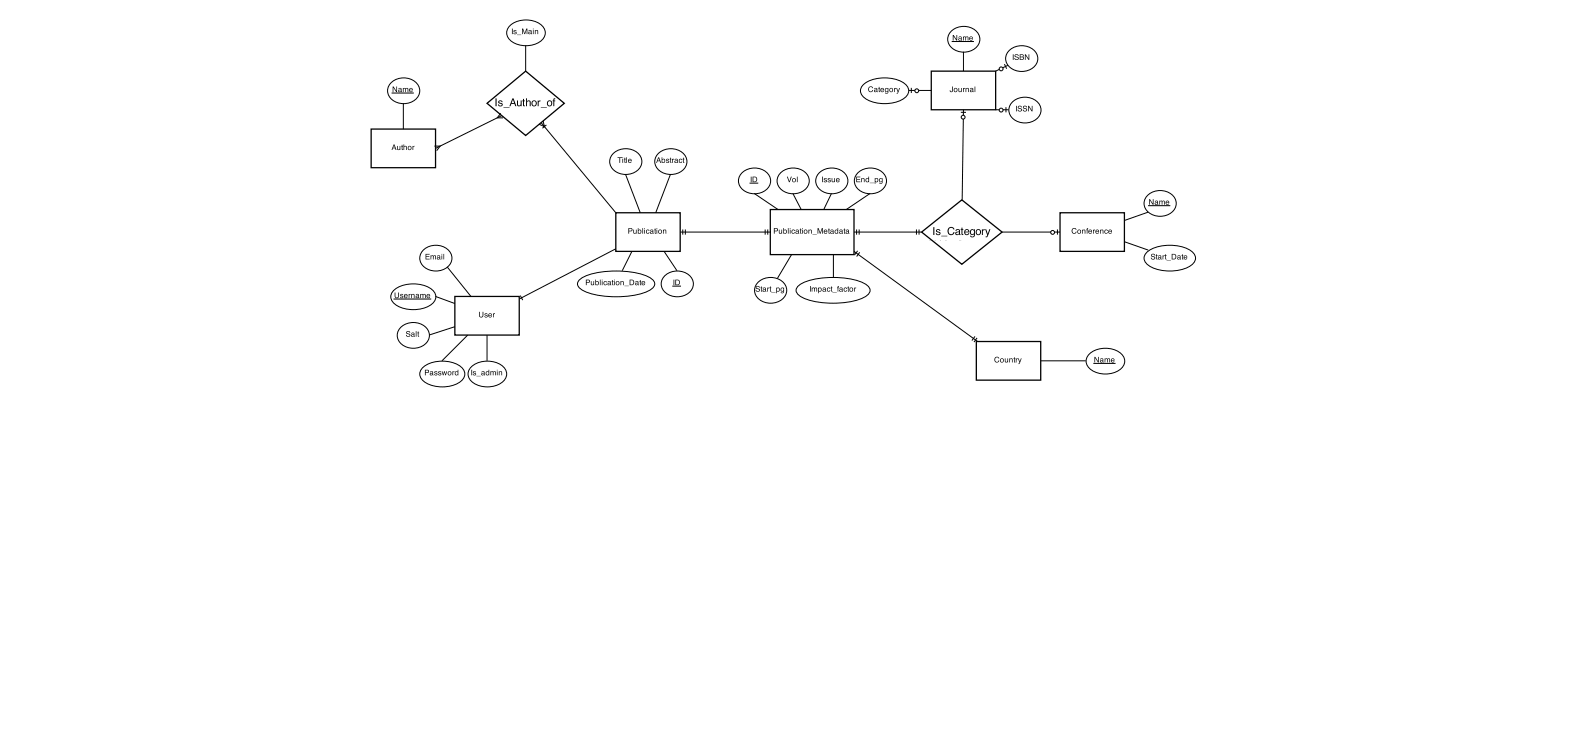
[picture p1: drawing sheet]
<svg xmlns="http://www.w3.org/2000/svg" width="479mm" height="226mm" viewBox="0 0 479 226" stroke-linecap="round" stroke-linejoin="round" font-family="sans-serif">
<path d="M111.3 38.7h19.3v11.6h-19.3z" fill="none" stroke="#000" stroke-width=".39"/>
<path d="M118.2 43.6l-.3 .7h.5zM118.1 43.3h.2l.6 1.7h-.2l-.2-.5h-.6l-.2 .5h-.3zM119.1 43.8h.2v.9l.2 .1 .3-.1 .1-.9h.2v1.2l-.2-.2a.42 .42 0 0 1-.5 .2 .42 .42 0 0 1-.3-.4zM120.5 43.4l.4 .4-.2 .1 .2 1.1-.4-.1v-1h-.2zM121 43.3h.2v.6a.43 .43 0 0 1 .5-.1 .43 .43 0 0 1 .3 .4v.8h-.2v-.9l-.2-.2-.3 .2-.1 .9h-.2zM122.5 44.4a.41 .41 0 0 0 .8 0 .41 .41 0 0 0-.8 0zM122.3 44.4a.62 .62 0 0 1 1.2 0 .62 .62 0 0 1-1.2 0zM123.7 43.8l.2 .2 .4-.2-.3 .4-.1 .8h-.2z" fill-rule="evenodd" fill="#000"/>
<path d="M184.7 63.8h19.3v11.6h-19.3z" fill="#fff"/>
<path d="M184.7 63.8h19.3v11.6h-19.3z" fill="none" stroke="#000" stroke-width=".39"/>
<path d="M188.5 68.4h.7a.48 .48 0 0 1 .5 .5 .48 .48 0 0 1-.5 .5h-.5v.7h-.2zM188.7 68.6v.6h.5a.29 .29 0 0 0 .3-.3 .29 .29 0 0 0-.3-.3zM190 68.9h.2v.9l.2 .2 .3-.2v-.9h.2v1.2l-.1-.2a.42 .42 0 0 1-.5 .2 .42 .42 0 0 1-.3-.4zM191.3 68.4h.2v.6a.56 .56 0 0 1 .9 .5 .56 .56 0 0 1-.9 .4l-.2 .2zM191.5 69.5a.41 .41 0 0 0 .8 0 .41 .41 0 0 0-.8 0zM192.7 68.4h.2v1.7h-.2zM193.3 68.9h.2v1.2h-.2zM193.3 68.4h.2v.3h-.2zM193.9 69l.6-.1 .3 .4h-.2a.34 .34 0 0 0-.5-.1 .34 .34 0 0 0 0 .5 .34 .34 0 0 0 .5 0h.2a.58 .58 0 0 1-.9 .3 .58 .58 0 0 1 0-1zM195.2 69.7v.1a.28 .28 0 0 0 .3 .1 .28 .28 0 0 0 .2-.4zM195.1 68.9l.8 .1 .2 1.1-.3-.2a.4 .4 0 0 1-.7 .2 .4 .4 0 0 1 .2-.7l.4-.1a.27 .27 0 0 0-.2-.3 .27 .27 0 0 0-.3 .3h-.2zM196.4 68.5l.4 .4-.2 .2 .2 1-.4-.1v-.9h-.2zM196.9 68.9h.2v1.2h-.2zM196.9 68.4h.2v.3h-.2zM197.6 69.5a.45 .45 0 0 0 .9 0 .45 .45 0 0 0-.9 0zM197.4 69.5a.65 .65 0 0 1 1.3 0 .65 .65 0 0 1-1.3 0zM198.9 68.9l.2 .2a.43 .43 0 0 1 .5-.2 .43 .43 0 0 1 .2 .4v.8h-.2v-.9l-.2-.2-.3 .2v.9h-.2z" fill-rule="evenodd" fill="#000"/>
<path d="M136.4 88.9h19.3v11.6h-19.3z" fill="#fff"/>
<path d="M136.4 88.9h19.3v11.6h-19.3z" fill="none" stroke="#000" stroke-width=".39"/>
<path d="M143.7 93.5h.2v1.1a.43 .43 0 0 0 .4 .5 .43 .43 0 0 0 .5-.5v-1.1h.2v1a.66 .66 0 0 1-.7 .7 .66 .66 0 0 1-.6-.7zM145.5 94.1l.4-.1 .3 .2-.5-.1v.3a.45 .45 0 0 1 .6 .5 .45 .45 0 0 1-.7 .3l-.3-.4h.2a.29 .29 0 0 0 .3 .3 .29 .29 0 0 0 .3-.3l-.1-.1a.44 .44 0 0 1-.5-.1 .44 .44 0 0 1 0-.5zM146.6 94.1a.56 .56 0 0 1 .7-.1 .56 .56 0 0 1 .3 .7h-.9a.35 .35 0 0 0 .2 .4 .35 .35 0 0 0 .4-.3h.2a.61 .61 0 0 1-.9 .3 .61 .61 0 0 1 0-1zM146.8 94.2l-.1 .3h.7l-.2-.3zM147.9 94l.2 .2 .4-.2-.4 .4v.8h-.2z" fill-rule="evenodd" fill="#000"/>
<path d="M231.1 62.9h25.1v13.5h-25.1z" fill="#fff"/>
<path d="M231.1 62.9h25.1v13.5h-25.1z" fill="none" stroke="#000" stroke-width=".39"/>
<path d="M232.1 68.4h.8a.48 .48 0 0 1 .5 .5 .48 .48 0 0 1-.5 .5h-.6v.7h-.2zM232.3 68.6v.6h.5a.29 .29 0 0 0 .3-.3 .29 .29 0 0 0-.3-.3zM233.6 68.9h.2v.9l.3 .2 .2-.2 .1-.9h.2v1.2l-.2-.2a.42 .42 0 0 1-.5 .2 .42 .42 0 0 1-.3-.4zM235 68.4h.2v.6a.56 .56 0 0 1 .8 .5 .56 .56 0 0 1-.9 .4l-.1 .2zM235.1 69.5a.45 .45 0 0 0 .9 0 .45 .45 0 0 0-.9 0zM236.3 68.4h.2v1.7h-.2zM236.9 68.9h.2v1.2h-.2zM236.9 68.4h.2v.3h-.2zM237.6 69l.5-.1 .3 .4h-.2a.34 .34 0 0 0-.5-.1 .34 .34 0 0 0 0 .5 .34 .34 0 0 0 .5 0h.2a.58 .58 0 0 1-.9 .3 .58 .58 0 0 1 .1-1zM238.8 69.7v.1a.28 .28 0 0 0 .4 .1 .28 .28 0 0 0 .1-.4zM238.8 68.9l.8 .1 .1 1.1-.3-.2a.4 .4 0 0 1-.7 .2 .4 .4 0 0 1 .3-.7l.4-.1a.27 .27 0 0 0-.3-.3 .27 .27 0 0 0-.3 .3h-.2zM240 68.5l.4 .4-.2 .2 .2 1-.4-.1v-.9h-.1zM240.6 68.9h.2v1.2h-.2zM240.6 68.4h.2v.3h-.2zM241.3 69.5a.41 .41 0 0 0 .8 0 .41 .41 0 0 0-.8 0zM241.1 69.5a.62 .62 0 0 1 1.2 0 .62 .62 0 0 1-1.2 0zM242.5 68.9l.2 .2a.43 .43 0 0 1 .5-.2 .43 .43 0 0 1 .3 .4v.8h-.2v-.9l-.2-.2-.4 .2v.9h-.2zM243.7 70.3l1.3 .1zM245.2 68.4h.3l.5 1.4 .5-1.4h.3v1.7h-.2v-1.4l-.5 1.4h-.2l-.5-1.4v1.4h-.2zM247.2 69a.56 .56 0 0 1 .7-.1 .56 .56 0 0 1 .3 .7h-.9a.35 .35 0 0 0 .2 .4 .35 .35 0 0 0 .5-.3h.2a.61 .61 0 0 1-1 .3 .61 .61 0 0 1 0-1zM247.4 69.1l-.1 .3h.7l-.2-.3zM248.5 68.5l.4 .4-.2 .2 .2 1-.4-.1v-.9h-.1zM249.2 69.7v.1a.28 .28 0 0 0 .4 .1 .28 .28 0 0 0 .1-.4zM249.2 68.9l.8 .1 .2 1.1-.4-.2a.4 .4 0 0 1-.7 .2 .4 .4 0 0 1 .3-.7l.4-.1a.27 .27 0 0 0-.2-.3 .27 .27 0 0 0-.3 .3h-.2zM250.4 69.5a.45 .45 0 0 0 .9 0 .45 .45 0 0 0-.9 0zM250.6 69h.6v-.6h.2v1.7l-.2-.2a.59 .59 0 0 1-.9-.1 .59 .59 0 0 1 .3-.8zM252 69.7l-.1 .1a.28 .28 0 0 0 .4 .1 .28 .28 0 0 0 .1-.4zM251.9 68.9l.8 .1 .2 1.1-.4-.2a.4 .4 0 0 1-.7 .2 .4 .4 0 0 1 .3-.7l.4-.1a.27 .27 0 0 0-.2-.3 .27 .27 0 0 0-.3 .3h-.2zM253.2 68.5l.4 .4-.2 .2 .2 1-.4-.1v-.9h-.2zM253.9 69.7v.1a.28 .28 0 0 0 .4 .1 .28 .28 0 0 0 .1-.4zM253.9 68.9l.7 .1 .2 1.1-.3-.2a.4 .4 0 0 1-.7 .2 .4 .4 0 0 1 .2-.7l.4-.1a.27 .27 0 0 0-.2-.3 .27 .27 0 0 0-.3 .3h-.2z" fill-rule="evenodd" fill="#000"/>
<path d="M279.3 21.3h19.3v11.6h-19.3z" fill="#fff"/>
<path d="M279.3 21.3h19.3v11.6h-19.3z" fill="none" stroke="#000" stroke-width=".39"/>
<path d="M285.6 26h.2v1.1a.48 .48 0 0 1-.5 .6 .48 .48 0 0 1-.4-.6h.2a.27 .27 0 0 0 .1 .4 .27 .27 0 0 0 .4-.3zM286.3 27a.41 .41 0 0 0 .8 0 .41 .41 0 0 0-.8 0zM286.1 27a.62 .62 0 0 1 1.2 0 .62 .62 0 0 1-1.2 0zM287.5 26.4h.2v.9l.2 .2 .3-.2 .1-.9h.2v1.2l-.2-.2a.42 .42 0 0 1-.5 .2 .42 .42 0 0 1-.3-.4zM288.9 26.4l.1 .2 .4-.2-.3 .4v.8h-.2zM289.6 26.4l.2 .2a.43 .43 0 0 1 .5-.2 .43 .43 0 0 1 .3 .4v.8h-.2v-.8l-.2-.2-.3 .1-.1 .9h-.2zM291.2 27.2l-.1 .1a.28 .28 0 0 0 .4 .1 .28 .28 0 0 0 .1-.4zM291.1 26.5l.8 .1 .2 1-.4-.1a.4 .4 0 0 1-.7 .1 .4 .4 0 0 1 .3-.7l.4-.1a.27 .27 0 0 0-.2-.3 .27 .27 0 0 0-.3 .3h-.2zM292.3 26h.2v1.6h-.2z" fill-rule="evenodd" fill="#000"/>
<path d="M318 63.8h19.3v11.6h-19.3z" fill="#fff"/>
<path d="M318 63.8h19.3v11.6h-19.3z" fill="none" stroke="#000" stroke-width=".39"/>
<path d="M321.6 68.6a.72 .72 0 0 1 .8-.2 .72 .72 0 0 1 .5 .5h-.2a.56 .56 0 0 0-.8-.1 .56 .56 0 0 0-.1 .9 .56 .56 0 0 0 .8-.1l.3-.1a.82 .82 0 0 1-1.2 .5 .82 .82 0 0 1-.1-1.4zM323.3 69.5a.45 .45 0 0 0 .9 0 .45 .45 0 0 0-.9 0zM323.1 69.5a.65 .65 0 0 1 1.3 0 .65 .65 0 0 1-1.3 0zM324.6 68.9l.2 .2a.43 .43 0 0 1 .5-.2 .43 .43 0 0 1 .3 .4v.8h-.2l-.1-.9-.2-.2-.3 .2v.9h-.2zM326 68.5l.4-.1-.2 .3 .2 .4h-.2v1h-.2v-1h-.2zM326.6 69a.56 .56 0 0 1 .7-.1 .56 .56 0 0 1 .2 .7h-.8a.35 .35 0 0 0 .2 .4 .35 .35 0 0 0 .4-.3h.2a.61 .61 0 0 1-.9 .3 .61 .61 0 0 1 0-1zM326.8 69.1l-.1 .3h.6l-.1-.3zM327.9 68.9l.2 .2 .4-.2-.4 .4v.8h-.2zM328.7 69a.56 .56 0 0 1 .7-.1 .56 .56 0 0 1 .3 .7h-.9a.35 .35 0 0 0 .2 .4 .35 .35 0 0 0 .5-.3h.2a.61 .61 0 0 1-1 .3 .61 .61 0 0 1 0-1zM328.9 69.1l-.1 .3h.7l-.2-.3zM330 68.9l.2 .2a.43 .43 0 0 1 .5-.2 .43 .43 0 0 1 .3 .4v.8h-.2v-.9l-.3-.2-.3 .2v.9h-.2zM331.4 69l.6-.1 .3 .4h-.2a.34 .34 0 0 0-.5-.1 .34 .34 0 0 0 0 .5 .34 .34 0 0 0 .5 0h.2a.58 .58 0 0 1-.9 .3 .58 .58 0 0 1 0-1zM332.6 69a.56 .56 0 0 1 .7-.1 .56 .56 0 0 1 .2 .7h-.9a.35 .35 0 0 0 .3 .4 .35 .35 0 0 0 .4-.3h.2a.61 .61 0 0 1-.9 .3 .61 .61 0 0 1 0-1zM332.7 69.1l-.1 .3h.7l-.1-.3z" fill-rule="evenodd" fill="#000"/>
<path d="M292.9 102.4h19.3v11.6h-19.3z" fill="#fff"/>
<path d="M292.9 102.4h19.3v11.6h-19.3z" fill="none" stroke="#000" stroke-width=".39"/>
<path d="M298.5 107.3a.72 .72 0 0 1 .7-.3 .72 .72 0 0 1 .5 .6h-.2a.56 .56 0 0 0-.8-.1 .56 .56 0 0 0 0 .8 .56 .56 0 0 0 .8 0l.2-.2a.82 .82 0 0 1-1.2 .5 .82 .82 0 0 1 0-1.3zM300.2 108.1a.41 .41 0 0 0 .8 0 .41 .41 0 0 0-.8 0zM300 108.1a.62 .62 0 0 1 1.2 0 .62 .62 0 0 1-1.2 0zM301.4 107.5h.2v.9l.2 .2 .3-.2 .1-.9h.2v1.2l-.2-.2a.42 .42 0 0 1-.5 .2 .42 .42 0 0 1-.3-.4zM302.8 107.5l.1 .2a.43 .43 0 0 1 .5-.2 .43 .43 0 0 1 .3 .4v.8h-.2v-.8l-.2-.2-.3 .1v.9h-.2zM304.1 107.2l.4 .3-.1 .2 .1 1-.3-.1-.1-.9h-.1zM304.7 107.5l.2 .2 .4-.2-.4 .4v.8h-.2zM305.3 107.5h.3l.3 1 .3-1h.2l-.3 .9a.67 .67 0 0 1-.6 .8l-.1-.2 .4-.2z" fill-rule="evenodd" fill="#000"/>
<path d="M146.1 31l11.6-9.7 11.6 9.7-11.6 9.6z" fill="#fff"/>
<path d="M146.1 31l11.6-9.7 11.6 9.7-11.6 9.6z" fill="none" stroke="#000" stroke-width=".39"/>
<path d="M148.6 29.5h.4v2.4h-.4zM149.6 30.3a.69 .69 0 0 1 1.1 .3h-.2a.36 .36 0 0 0-.4-.3 .36 .36 0 0 0-.4 .4l.2 .1a.65 .65 0 0 1 .9 .7 .65 .65 0 0 1-1.1 .4l-.3-.6h.3a.42 .42 0 0 0 .4 .4 .42 .42 0 0 0 .4-.4l-.1-.1a.67 .67 0 0 1-.7-.2 .67 .67 0 0 1-.1-.7zM151 32.1h1.8v.2h-1.8zM153.9 29.9l-.4 1h.7zM153.7 29.5h.3l.9 2.4h-.3l-.3-.7h-.9l-.3 .7h-.3zM155.1 30.1h.3v1.2a.44 .44 0 0 0 .6 .3 .44 .44 0 0 0 .2-.6v-.9h.3v1.8h-.3v-.3a.6 .6 0 0 1-.7 .3 .6 .6 0 0 1-.4-.6zM156.9 29.7h.3v.4h.2v.3h-.2v1.1l.2 .4-.5-.2v-1.3h-.3zM157.8 29.5h.3v.9a.61 .61 0 0 1 .7-.3 .61 .61 0 0 1 .4 .7v1.1h-.3v-1.1a.43 .43 0 0 0-.5-.4 .43 .43 0 0 0-.3 .6v.9h-.3zM159.9 30.4l-.1 .2a.58 .58 0 0 0 0 .8 .58 .58 0 0 0 .9-.1 .59 .59 0 0 0-.1-.7 .59 .59 0 0 0-.7-.2zM159.4 31a.9 .9 0 0 1 1.8 0 .9 .9 0 0 1-1.8 0zM161.3 30.1h.2v.3l.6-.3v.3l-.5 .3v1.2h-.3zM162.2 32.1h1.8v.2h-1.8zM164.6 30.4l-.1 .2a.58 .58 0 0 0-.1 .8 .58 .58 0 0 0 .9-.1 .59 .59 0 0 0 0-.7 .59 .59 0 0 0-.7-.2zM164 31a.9 .9 0 0 1 1.8 0 .9 .9 0 0 1-1.8 0zM166 29.6l.5-.1-.2 .4 .2 .5h-.2v1.5h-.3v-1.5h-.3z" fill-rule="evenodd" fill="#000"/>
<path d="M152.8 7.9a7.3 7.3 0 0 1 10.4 .6 3.4 3.4 0 0 1-2.5 4.7 7.1 7.1 0 0 1-8.4-2 2.75 2.75 0 0 1 .5-3.3z" fill="#fff"/>
<path d="M152.8 7.9a7.3 7.3 0 0 1 10.4 .6 3.4 3.4 0 0 1-2.5 4.7 7.1 7.1 0 0 1-8.4-2 2.75 2.75 0 0 1 .5-3.3z" fill="none" stroke="#000" stroke-width=".3"/>
<path d="M153.6 8.6h.2v1.6h-.2zM154.1 9.1l.5-.1 .3 .3-.5-.1v.3a.45 .45 0 0 1 .6 .5 .45 .45 0 0 1-.7 .3l-.3-.4h.2a.29 .29 0 0 0 .3 .2 .29 .29 0 0 0 .3-.3h-.2a.44 .44 0 0 1-.4-.2 .44 .44 0 0 1-.1-.5zM155.1 10.4l1.3 .1zM156.6 8.6h.3l.5 1.4 .5-1.4h.3v1.6h-.2v-1.4l-.5 1.4h-.2l-.5-1.4v1.4h-.2zM158.7 9.8v.1a.28 .28 0 0 0 .3 .2 .28 .28 0 0 0 .2-.4zM158.7 9.1l.7 .1 .2 1-.3-.1a.4 .4 0 0 1-.7 .1 .4 .4 0 0 1 .2-.7l.4-.1a.27 .27 0 0 0-.2-.3 .27 .27 0 0 0-.3 .3h-.2zM159.9 9h.2v1.2h-.2zM159.9 8.6h.2v.2h-.2zM160.4 9l.2 .2a.43 .43 0 0 1 .5-.2 .43 .43 0 0 1 .3 .5v.7h-.2v-.8l-.2-.2-.3 .2-.1 .8h-.2z" fill-rule="evenodd" fill="#000"/>
<path d="M117.4 24.7a5.3 5.3 0 0 1 8.4 1.8 4.2 4.2 0 0 1-4.7 4.6 4.2 4.2 0 0 1-4.8-4.6z" fill="#fff"/>
<path d="M117.4 24.7a5.3 5.3 0 0 1 8.4 1.8 4.2 4.2 0 0 1-4.7 4.6 4.2 4.2 0 0 1-4.8-4.6zM117.6 27.9h6.4M150.2 34l-1.1 1.3 1.8 .1M150.5 34.7l-19.9 9.8M162.3 36.8l22.4 27M162.9 36.3l.4 1.7-1.6-.7M163.9 37.5l-1.2 1M130.3 43.8h1.7l-1 1.4" fill="none" stroke="#000" stroke-width=".3"/>
<path d="M117.8 26h.2l.9 1.3v-1.3h.2v1.6h-.3l-.8-1.3v1.3h-.2zM119.7 27.2l-.1 .1a.28 .28 0 0 0 .4 .1 .28 .28 0 0 0 .1-.4zM119.6 26.5l.8 .1 .2 1-.3-.1a.4 .4 0 0 1-.7 .1 .4 .4 0 0 1 .2-.7l.4-.1a.27 .27 0 0 0-.2-.3 .27 .27 0 0 0-.3 .3h-.2zM120.8 26.4l.9 .2a.4 .4 0 0 1 .5-.2 .4 .4 0 0 1 .3 .4v.8h-.2l-.1-.9-.1-.1-.3 .1v.9h-.2l-.1-1h-.3l-.2 1h-.2zM122.9 26.6a.56 .56 0 0 1 .6-.2 .56 .56 0 0 1 .3 .7h-.9a.35 .35 0 0 0 .3 .4 .35 .35 0 0 0 .4-.3h.2a.61 .61 0 0 1-.9 .3 .61 .61 0 0 1 0-.9zM123 26.7l-.1 .2h.7l-.2-.3z" fill-rule="evenodd" fill="#000"/>
<path d="M184 46a5.3 5.3 0 0 1 8.5 1.8 4.2 4.2 0 0 1-4.8 4.5 4.2 4.2 0 0 1-4.7-4.5z" fill="#fff"/>
<path d="M184 46a5.3 5.3 0 0 1 8.5 1.8 4.2 4.2 0 0 1-4.8 4.5 4.2 4.2 0 0 1-4.7-4.5z" fill="none" stroke="#000" stroke-width=".3"/>
<path d="M185.2 47.2h1.4v.2h-.6v1.5h-.2v-1.5h-.6zM186.7 47.7h.2v1.2h-.2zM186.7 47.2h.2v.2h-.2zM187.3 47.3l.4 .3-.2 .2 .2 1.1-.4-.2v-.9h-.2zM187.9 47.2h.2v1.7h-.2zM188.5 47.8a.56 .56 0 0 1 .7-.1 .56 .56 0 0 1 .3 .6h-.9a.35 .35 0 0 0 .2 .4 .35 .35 0 0 0 .5-.2h.2a.61 .61 0 0 1-1 .3 .61 .61 0 0 1 0-1zM188.7 47.9l-.1 .3h.7l-.2-.4z" fill-rule="evenodd" fill="#000"/>
<path d="M197.5 46a5.3 5.3 0 0 1 8.5 1.8 4.2 4.2 0 0 1-4.8 4.5 4.2 4.2 0 0 1-4.7-4.5z" fill="#fff"/>
<path d="M197.5 46a5.3 5.3 0 0 1 8.5 1.8 4.2 4.2 0 0 1-4.8 4.5 4.2 4.2 0 0 1-4.7-4.5z" fill="none" stroke="#000" stroke-width=".3"/>
<path d="M197.6 47.4l-.3 .8h.5zM197.4 47.2h.3l.6 1.7h-.3l-.1-.5h-.7l-.2 .5h-.2zM198.5 47.2h.2v.6a.56 .56 0 0 1 .8 .5 .56 .56 0 0 1-.9 .4l-.1 .2zM198.6 48.2a.45 .45 0 0 0 .9 0 .45 .45 0 0 0-.9 0zM199.9 47.7l.5-.1 .3 .3-.6-.1v.3a.45 .45 0 0 1 .6 .5 .45 .45 0 0 1-.7 .3l-.2-.4h.1a.29 .29 0 0 0 .3 .2 .29 .29 0 0 0 .3-.2l-.1-.1a.44 .44 0 0 1-.5-.2 .44 .44 0 0 1 0-.5zM201 47.3l.4 .3-.2 .2 .2 1.1-.4-.2v-.9h-.1zM201.6 47.6l.2 .3 .4-.3-.4 .4v.9h-.2zM202.5 48.4v.1a.28 .28 0 0 0 .4 .2 .28 .28 0 0 0 .1-.4zM202.5 47.7l.8 .1 .1 1.1-.3-.2a.4 .4 0 0 1-.7 .1 .4 .4 0 0 1 .3-.6l.4-.1a.27 .27 0 0 0-.3-.3 .27 .27 0 0 0-.3 .2h-.2zM203.8 47.8l.5-.2 .3 .5h-.2a.34 .34 0 0 0-.5-.1 .34 .34 0 0 0 0 .5 .34 .34 0 0 0 .5-.1h.2a.58 .58 0 0 1-.9 .3 .58 .58 0 0 1 .1-.9zM204.9 47.3l.4 .3-.2 .2 .2 1.1-.4-.2v-.9h-.2z" fill-rule="evenodd" fill="#000"/>
<path d="M173.6 84.1a13.3 13.3 0 0 1 8.1-2.7 25.4 25.4 0 0 1 13.1 1.8 1.99 1.99 0 0 1 1.6 2 1.99 1.99 0 0 1-1.6 1.9 27.1 27.1 0 0 1-20 0 1.9 1.9 0 0 1-1.2-3z" fill="#fff"/>
<path d="M173.6 84.1a13.3 13.3 0 0 1 8.1-2.7 25.4 25.4 0 0 1 13.1 1.8 1.99 1.99 0 0 1 1.6 2 1.99 1.99 0 0 1-1.6 1.9 27.1 27.1 0 0 1-20 0 1.9 1.9 0 0 1-1.2-3z" fill="none" stroke="#000" stroke-width=".3"/>
<path d="M175.7 83.9h.8a.48 .48 0 0 1 .5 .5 .48 .48 0 0 1-.5 .4h-.5v.7h-.3zM176 84.1v.6h.4a.29 .29 0 0 0 .3-.3 .29 .29 0 0 0-.3-.3zM177.2 84.3h.2v.9l.3 .2 .3-.2v-.9h.2v1.2l-.2-.1a.42 .42 0 0 1-.5 .2 .42 .42 0 0 1-.3-.4zM178.6 83.9h.2v.6a.56 .56 0 0 1 .8 .4 .56 .56 0 0 1-.8 .5l-.2 .1zM178.8 84.9a.41 .41 0 0 0 .8 0 .41 .41 0 0 0-.8 0zM179.9 83.9h.2v1.6h-.2zM180.5 84.3h.2v1.2h-.2zM180.5 83.9h.2v.2h-.2zM181.2 84.5l.5-.2 .3 .4h-.1a.34 .34 0 0 0-.6 0 .34 .34 0 0 0 0 .5 .34 .34 0 0 0 .6-.1h.1a.58 .58 0 0 1-.9 .3 .58 .58 0 0 1 .1-.9zM182.4 85.1v.1a.28 .28 0 0 0 .4 .2 .28 .28 0 0 0 .1-.4zM182.4 84.4l.8 .1 .1 1.1-.3-.2a.4 .4 0 0 1-.7 .1 .4 .4 0 0 1 .3-.6l.4-.1a.27 .27 0 0 0-.3-.3 .27 .27 0 0 0-.3 .2h-.1zM183.6 84l.4 .3-.1 .2 .1 1-.3-.1-.1-.9h-.1zM184.2 84.3h.2v1.2h-.2zM184.2 83.9h.2v.2h-.2zM184.9 84.9a.41 .41 0 0 0 .8 0 .41 .41 0 0 0-.8 0zM184.7 85a.62 .62 0 0 1 1.2 0 .62 .62 0 0 1-1.2 0zM186.1 84.3l.2 .2a.43 .43 0 0 1 .5-.2 .43 .43 0 0 1 .3 .5v.7h-.2v-.8l-.2-.2-.3 .2-.1 .8h-.2zM187.3 85.7l1.3 .1zM189.1 84.1v1.3l.6-.1 .3-.4a.6 .6 0 0 0-.5-.8zM188.9 83.9h.6a.84 .84 0 0 1 .7 .8 .84 .84 0 0 1-.7 .8h-.6zM190.7 85.1v.1a.28 .28 0 0 0 .4 .2 .28 .28 0 0 0 .1-.4zM190.7 84.4l.8 .1 .1 1.1-.3-.2a.4 .4 0 0 1-.7 .1 .4 .4 0 0 1 .3-.6l.4-.1a.27 .27 0 0 0-.3-.3 .27 .27 0 0 0-.2 .2h-.2zM191.9 84l.4 .3-.1 .2 .1 1-.3-.1-.1-.9h-.1zM192.6 84.5a.56 .56 0 0 1 .7-.1 .56 .56 0 0 1 .2 .6h-.9a.35 .35 0 0 0 .3 .4 .35 .35 0 0 0 .4-.2h.2a.61 .61 0 0 1-.9 .3 .61 .61 0 0 1 0-1zM192.7 84.6l-.1 .2h.7l-.2-.3z" fill-rule="evenodd" fill="#000"/>
<path d="M118 87.2a9.7 9.7 0 0 1 12 0 2.77 2.77 0 0 1-1.2 4.6 9.9 9.9 0 0 1-10.8-1 2.47 2.47 0 0 1 0-3.6z" fill="#fff"/>
<path d="M118 87.2a9.7 9.7 0 0 1 12 0 2.77 2.77 0 0 1-1.2 4.6 9.9 9.9 0 0 1-10.8-1 2.47 2.47 0 0 1 0-3.6zM118.2 89.7h11" fill="none" stroke="#000" stroke-width=".3"/>
<path d="M118.4 87.7h.2v1.1a.43 .43 0 0 0 .4 .5 .43 .43 0 0 0 .5-.5v-1.1h.2v1a.66 .66 0 0 1-.7 .8 .66 .66 0 0 1-.6-.8zM120.2 88.3l.5-.1 .2 .2h-.5v.3a.45 .45 0 0 1 .6 .4 .45 .45 0 0 1-.7 .3l-.3-.4h.2a.29 .29 0 0 0 .3 .3 .29 .29 0 0 0 .3-.3l-.1-.1a.44 .44 0 0 1-.5-.1 .44 .44 0 0 1 0-.5zM121.3 88.4a.56 .56 0 0 1 .7-.2 .56 .56 0 0 1 .3 .7h-.9a.35 .35 0 0 0 .2 .4 .35 .35 0 0 0 .5-.3h.2a.61 .61 0 0 1-1 .3 .61 .61 0 0 1 0-.9zM121.5 88.4l-.1 .3h.7l-.2-.3zM122.6 88.2l.2 .2 .4-.2-.4 .4v.8h-.2zM123.4 88.2l.1 .2a.43 .43 0 0 1 .5-.2 .43 .43 0 0 1 .3 .4v.8h-.2v-.9l-.2-.1-.3 .1v.9h-.2zM124.9 89v.1a.28 .28 0 0 0 .4 .1 .28 .28 0 0 0 .1-.4zM124.9 88.3l.7 .1 .2 1-.3-.2a.4 .4 0 0 1-.7 .2 .4 .4 0 0 1 .2-.7l.4-.1a.27 .27 0 0 0-.2-.3 .27 .27 0 0 0-.3 .3h-.2zM126.1 88.2l.8 .2a.4 .4 0 0 1 .5-.2 .4 .4 0 0 1 .3 .4v.8h-.2v-.9l-.2-.1-.3 .1v.9h-.2l-.1-1h-.2l-.2 1h-.2zM128.1 88.4a.56 .56 0 0 1 .7-.2 .56 .56 0 0 1 .2 .7h-.9a.35 .35 0 0 0 .3 .4 .35 .35 0 0 0 .4-.3h.2a.61 .61 0 0 1-.9 .3 .61 .61 0 0 1 0-.9zM128.2 88.4l-.1 .3h.7l-.2-.3z" fill-rule="evenodd" fill="#000"/>
<path d="M126.7 110.4a9.7 9.7 0 0 1 12 0 2.77 2.77 0 0 1-1.3 4.5 9.9 9.9 0 0 1-10.7-.9 2.47 2.47 0 0 1 0-3.6z" fill="#fff"/>
<path d="M126.7 110.4a9.7 9.7 0 0 1 12 0 2.77 2.77 0 0 1-1.3 4.5 9.9 9.9 0 0 1-10.7-.9 2.47 2.47 0 0 1 0-3.6z" fill="none" stroke="#000" stroke-width=".3"/>
<path d="M127.5 110.9h.7a.48 .48 0 0 1 .5 .5 .48 .48 0 0 1-.5 .5h-.5v.7h-.2zM127.7 111.1v.6h.4a.29 .29 0 0 0 .4-.3 .29 .29 0 0 0-.4-.3zM129.1 112.2v.1a.28 .28 0 0 0 .4 .1 .28 .28 0 0 0 .1-.4zM129.1 111.4l.8 .1 .1 1.1-.3-.2a.4 .4 0 0 1-.7 .1 .4 .4 0 0 1 .3-.6l.4-.1a.27 .27 0 0 0-.3-.3 .27 .27 0 0 0-.3 .2h-.1zM130.4 111.4h.5l.3 .2-.6-.1v.3a.45 .45 0 0 1 .6 .5 .45 .45 0 0 1-.7 .3l-.3-.4h.2a.29 .29 0 0 0 .3 .3 .29 .29 0 0 0 .3-.3l-.1-.1a.44 .44 0 0 1-.5-.1 .44 .44 0 0 1 0-.6zM131.5 111.4h.5l.3 .2-.5-.1v.3a.45 .45 0 0 1 .6 .5 .45 .45 0 0 1-.7 .3l-.3-.4h.2a.29 .29 0 0 0 .3 .3 .29 .29 0 0 0 .3-.3l-.1-.1a.44 .44 0 0 1-.5-.1 .44 .44 0 0 1-.1-.6zM132.5 111.4h.2l.2 .9 .3-.9h.2l.3 .9 .2-.9h.2l-.3 1.2h-.3l-.2-1-.2 1h-.3zM134.5 111.9a.41 .41 0 0 0 .8 0 .41 .41 0 0 0-.8 0zM134.3 112a.62 .62 0 0 1 1.2 0 .62 .62 0 0 1-1.2 0zM135.7 111.4l.2 .2 .4-.3-.4 .5v.8h-.2zM136.5 111.9a.42 .42 0 0 0 .8 0 .42 .42 0 0 0-.8 0zM136.6 111.4l.7 .1v-.6h.2v1.7l-.2-.2a.59 .59 0 0 1-.9-.1 .59 .59 0 0 1 .2-.9z" fill-rule="evenodd" fill="#000"/>
<path d="M120.3 98.1a5.3 5.3 0 0 1 8.4 1.8 4.2 4.2 0 0 1-4.7 4.6 4.2 4.2 0 0 1-4.8-4.6z" fill="#fff"/>
<path d="M120.3 98.1a5.3 5.3 0 0 1 8.4 1.8 4.2 4.2 0 0 1-4.7 4.6 4.2 4.2 0 0 1-4.8-4.6z" fill="none" stroke="#000" stroke-width=".3"/>
<path d="M122 99.4a.65 .65 0 0 1 1 .4h-.2a.39 .39 0 0 0-.4-.3 .39 .39 0 0 0-.3 .4 .61 .61 0 0 1 .8 .3 .61 .61 0 0 1-.1 .8 .66 .66 0 0 1-1-.5h.2a.38 .38 0 0 0 .4 .4 .38 .38 0 0 0 .3-.6 .59 .59 0 0 1-.7-.2 .59 .59 0 0 1 0-.7zM123.5 100.6v.1a.28 .28 0 0 0 .4 .1 .28 .28 0 0 0 .1-.4zM123.5 99.8l.8 .1 .1 1.1-.3-.2a.4 .4 0 0 1-.7 .2 .4 .4 0 0 1 .3-.7l.4-.1a.27 .27 0 0 0-.3-.3 .27 .27 0 0 0-.3 .3h-.1zM124.7 99.3h.2v1.7h-.2zM125.3 99.4l.4 .4-.2 .2 .2 1-.4-.1v-.9h-.1z" fill-rule="evenodd" fill="#000"/>
<path d="M141.2 110.2a7.3 7.3 0 0 1 10.4 .6 3.4 3.4 0 0 1-2.5 4.7 7.1 7.1 0 0 1-8.3-2 2.75 2.75 0 0 1 .4-3.3z" fill="#fff"/>
<path d="M141.2 110.2a7.3 7.3 0 0 1 10.4 .6 3.4 3.4 0 0 1-2.5 4.7 7.1 7.1 0 0 1-8.3-2 2.75 2.75 0 0 1 .4-3.3z" fill="none" stroke="#000" stroke-width=".3"/>
<path d="M141.4 110.9h.2v1.7h-.2zM142 111.4h.5l.3 .2-.6-.1v.3a.45 .45 0 0 1 .6 .5 .45 .45 0 0 1-.7 .3l-.3-.4h.2a.29 .29 0 0 0 .3 .3 .29 .29 0 0 0 .3-.3l-.1-.1a.44 .44 0 0 1-.5-.1 .44 .44 0 0 1 0-.6zM142.9 112.8l1.3 .1zM144.6 112.2v.1a.28 .28 0 0 0 .4 .1 .28 .28 0 0 0 .1-.4zM144.6 111.4l.7 .1 .2 1.1-.3-.2a.4 .4 0 0 1-.7 .1 .4 .4 0 0 1 .2-.6l.4-.1a.27 .27 0 0 0-.2-.3 .27 .27 0 0 0-.3 .2h-.2zM145.8 111.9a.42 .42 0 0 0 .8 0 .42 .42 0 0 0-.8 0zM145.9 111.4l.6 .1v-.6h.2v1.7l-.1-.2a.59 .59 0 0 1-.9-.1 .59 .59 0 0 1 .2-.9zM147.1 111.4l.9 .1a.4 .4 0 0 1 .5-.1 .4 .4 0 0 1 .2 .4v.8h-.2v-1l-.2-.1-.3 .2v.9h-.2v-1l-.3-.1-.2 1.1h-.2zM149 111.4h.2v1.2h-.2zM149 110.9h.2v.3h-.2zM149.6 111.4l.2 .1a.43 .43 0 0 1 .5-.1 .43 .43 0 0 1 .3 .4v.8h-.2v-.9l-.2-.2-.3 .2-.1 .9h-.2z" fill-rule="evenodd" fill="#000"/>
<path d="M127 74.9a5.3 5.3 0 0 1 8.5 1.8 4.2 4.2 0 0 1-4.8 4.6 4.2 4.2 0 0 1-4.7-4.6z" fill="#fff"/>
<path d="M127 74.9a5.3 5.3 0 0 1 8.5 1.8 4.2 4.2 0 0 1-4.8 4.6 4.2 4.2 0 0 1-4.7-4.6zM204 69.6h27.1M204.8 68.8v1.6M205.6 68.8v1.6M229.5 68.8v1.6M230.3 68.8v1.6" fill="none" stroke="#000" stroke-width=".3"/>
<path d="M127.7 76.2h1.2v.2h-1v.5h.9v.2h-.9v.5h1v.2h-1.2zM129.1 76.6l.9 .2a.4 .4 0 0 1 .5-.2 .4 .4 0 0 1 .3 .4v.8h-.2v-.9l-.2-.1-.3 .2v.8h-.2l-.1-.9-.3-.1-.1 1h-.3zM131.3 77.4l-.1 .1a.28 .28 0 0 0 .4 .2 .28 .28 0 0 0 .1-.5zM131.2 76.7l.8 .1 .2 1-.4-.1a.4 .4 0 0 1-.7 .1 .4 .4 0 0 1 .3-.7l.4-.1a.27 .27 0 0 0-.2-.3 .27 .27 0 0 0-.3 .3h-.2zM132.4 76.6h.2v1.2h-.2zM132.4 76.2h.2v.2h-.2zM133 76.2h.2v1.6h-.2z" fill-rule="evenodd" fill="#000"/>
<path d="M285.4 9.3a5.3 5.3 0 0 1 8.4 1.8 4.2 4.2 0 0 1-4.7 4.5 4.2 4.2 0 0 1-4.8-4.5z" fill="#fff"/>
<path d="M285.4 9.3a5.3 5.3 0 0 1 8.4 1.8 4.2 4.2 0 0 1-4.7 4.5 4.2 4.2 0 0 1-4.8-4.5zM285.6 12.5h6.4" fill="none" stroke="#000" stroke-width=".3"/>
<path d="M285.8 10.5h.3l.8 1.4v-1.4h.2v1.7h-.2l-.9-1.4v1.4h-.2zM287.7 11.7v.1a.28 .28 0 0 0 .3 .2 .28 .28 0 0 0 .2-.4zM287.6 11l.8 .1 .2 1.1-.3-.2a.4 .4 0 0 1-.7 .1 .4 .4 0 0 1 .2-.6l.4-.1a.27 .27 0 0 0-.2-.3 .27 .27 0 0 0-.3 .2h-.2zM288.8 11l.9 .1a.4 .4 0 0 1 .5-.2 .4 .4 0 0 1 .3 .5v.8h-.2v-1l-.2-.1-.3 .2v.9h-.2l-.1-1-.3-.1-.1 1.1h-.3zM290.9 11.1a.56 .56 0 0 1 .6-.1 .56 .56 0 0 1 .3 .6h-.9a.35 .35 0 0 0 .3 .4 .35 .35 0 0 0 .4-.2h.2a.61 .61 0 0 1-.9 .3 .61 .61 0 0 1 0-1zM291 11.2l-.1 .3h.7l-.2-.4z" fill-rule="evenodd" fill="#000"/>
<path d="M303.7 30.5a5.3 5.3 0 0 1 8.5 1.8 4.2 4.2 0 0 1-4.8 4.6 4.2 4.2 0 0 1-4.7-4.6z" fill="#fff"/>
<path d="M303.7 30.5a5.3 5.3 0 0 1 8.5 1.8 4.2 4.2 0 0 1-4.8 4.6 4.2 4.2 0 0 1-4.7-4.6z" fill="none" stroke="#000" stroke-width=".3"/>
<path d="M304.8 31.7h.2v1.7h-.2zM305.4 31.8a.65 .65 0 0 1 1.1 .4h-.2a.39 .39 0 0 0-.4-.3 .39 .39 0 0 0-.4 .4l.1 .1a.61 .61 0 0 1 .8 .2 .61 .61 0 0 1-.2 .8 .66 .66 0 0 1-1-.5h.2a.38 .38 0 0 0 .5 .4 .38 .38 0 0 0 .2-.6 .59 .59 0 0 1-.6-.1 .59 .59 0 0 1-.1-.8zM307 31.8a.65 .65 0 0 1 1 .4h-.2a.39 .39 0 0 0-.4-.3 .39 .39 0 0 0-.3 .4v.1a.61 .61 0 0 1 .8 .2 .61 .61 0 0 1-.1 .8 .66 .66 0 0 1-1-.5h.2a.38 .38 0 0 0 .4 .4 .38 .38 0 0 0 .3-.6 .59 .59 0 0 1-.7-.1 .59 .59 0 0 1 0-.8zM308.4 31.7h.2l.9 1.4v-1.4h.2v1.7h-.3l-.8-1.3v1.3h-.2z" fill-rule="evenodd" fill="#000"/>
<path d="M302.8 15.1a5.3 5.3 0 0 1 8.4 1.8 4.2 4.2 0 0 1-4.7 4.5 4.2 4.2 0 0 1-4.8-4.5z" fill="#fff"/>
<path d="M302.3 19.6l-3.7 1.7M302.8 15.1a5.3 5.3 0 0 1 8.4 1.8 4.2 4.2 0 0 1-4.7 4.5 4.2 4.2 0 0 1-4.8-4.5z" fill="none" stroke="#000" stroke-width=".3"/>
<path d="M303.8 16.3h.2v1.7h-.2zM304.5 16.4a.65 .65 0 0 1 1 .4h-.2a.39 .39 0 0 0-.4-.4 .39 .39 0 0 0-.3 .4v.1a.61 .61 0 0 1 .8 .2 .61 .61 0 0 1-.2 .9 .66 .66 0 0 1-.9-.6h.2a.38 .38 0 0 0 .4 .5 .38 .38 0 0 0 .3-.6 .59 .59 0 0 1-.7-.2 .59 .59 0 0 1 0-.7zM306.1 16.5v.5h.4a.27 .27 0 0 0 .3-.3 .27 .27 0 0 0-.3-.2zM306.1 17.2v.6l.8-.2-.1-.4zM305.9 16.3h.7a.41 .41 0 0 1 .4 .3 .41 .41 0 0 1-.2 .5 .47 .47 0 0 1 .3 .5 .47 .47 0 0 1-.5 .4h-.7zM307.4 16.3h.3l.8 1.3v-1.3h.2v1.7h-.2l-.9-1.4v1.4h-.2z" fill-rule="evenodd" fill="#000"/>
<circle cx="300.3" cy="20.7" r=".58" fill="#fff"/>
<g fill="none" stroke="#000" stroke-width=".3">
<path d="M301.3 19.2l.6 1.4M298.6 32.9h3.9"/>
<circle cx="300.3" cy="20.7" r=".58"/>
</g>
<circle cx="300.3" cy="33" r=".58" fill="#fff"/>
<g fill="none" stroke="#000" stroke-width=".3">
<path d="M301.7 32.2v1.5"/>
<circle cx="300.3" cy="33" r=".58"/>
</g>
<path d="M344.3 58.5a5.3 5.3 0 0 1 8.4 1.8 4.2 4.2 0 0 1-4.7 4.6 4.2 4.2 0 0 1-4.8-4.6z" fill="#fff"/>
<path d="M344.3 58.5a5.3 5.3 0 0 1 8.4 1.8 4.2 4.2 0 0 1-4.7 4.6 4.2 4.2 0 0 1-4.8-4.6zM344.5 61.7h6.4" fill="none" stroke="#000" stroke-width=".3"/>
<path d="M344.7 59.7h.3l.8 1.4v-1.4h.2v1.7h-.2l-.9-1.3v1.3h-.2zM346.6 61v.1a.28 .28 0 0 0 .3 .1 .28 .28 0 0 0 .2-.4zM346.5 60.3l.8 .1 .2 1-.3-.2a.4 .4 0 0 1-.7 .2 .4 .4 0 0 1 .2-.7l.4-.1a.27 .27 0 0 0-.2-.3 .27 .27 0 0 0-.3 .3h-.2zM347.7 60.2l.9 .2a.4 .4 0 0 1 .5-.2 .4 .4 0 0 1 .3 .4v.8h-.2v-.9l-.2-.1-.3 .1v.9h-.2l-.1-1h-.3l-.1 1h-.3zM349.8 60.4a.56 .56 0 0 1 .6-.2 .56 .56 0 0 1 .3 .7h-.9a.35 .35 0 0 0 .3 .4 .35 .35 0 0 0 .4-.3h.2a.61 .61 0 0 1-.9 .3 .61 .61 0 0 1 0-.9zM349.9 60.4l-.1 .3h.7l-.2-.3z" fill-rule="evenodd" fill="#000"/>
<path d="M344 75.7a12.3 12.3 0 0 1 13.7 0 2.39 2.39 0 0 1-.6 4 12.7 12.7 0 0 1-13.1-.5 2.26 2.26 0 0 1 0-3.5z" fill="#fff"/>
<path d="M344 75.7a12.3 12.3 0 0 1 13.7 0 2.39 2.39 0 0 1-.6 4 12.7 12.7 0 0 1-13.1-.5 2.26 2.26 0 0 1 0-3.5z" fill="none" stroke="#000" stroke-width=".3"/>
<path d="M345.4 76.3a.65 .65 0 0 1 1.1 .3h-.2a.39 .39 0 0 0-.4-.3 .39 .39 0 0 0-.4 .4l.1 .1a.61 .61 0 0 1 .8 .2 .61 .61 0 0 1-.2 .8 .66 .66 0 0 1-1-.5h.2a.38 .38 0 0 0 .5 .4 .38 .38 0 0 0 .2-.6 .59 .59 0 0 1-.7-.1 .59 .59 0 0 1 0-.7zM346.8 76.3l.4 .3-.2 .2 .2 1-.4-.1v-.9h-.1zM347.5 77.4v.1a.28 .28 0 0 0 .4 .2 .28 .28 0 0 0 .1-.5zM347.5 76.7l.8 .1 .2 1-.4-.1a.4 .4 0 0 1-.7 .1 .4 .4 0 0 1 .3-.7l.4-.1a.27 .27 0 0 0-.2-.3 .27 .27 0 0 0-.3 .3h-.2zM348.7 76.6l.2 .2 .4-.2-.4 .4v.8h-.2zM349.5 76.3l.4 .3-.2 .2 .2 1-.4-.1v-.9h-.1zM349.9 78l1.3 .1zM351.7 76.4v1.2h.6l.3-.4a.6 .6 0 0 0-.5-.8zM351.5 76.2h.6a.84 .84 0 0 1 .7 .8 .84 .84 0 0 1-.7 .8h-.6zM353.3 77.4v.1a.28 .28 0 0 0 .4 .2 .28 .28 0 0 0 .1-.5zM353.3 76.7l.8 .1 .1 1-.3-.1a.4 .4 0 0 1-.7 .1 .4 .4 0 0 1 .3-.7l.4-.1a.27 .27 0 0 0-.3-.3 .27 .27 0 0 0-.2 .3h-.2zM354.5 76.3l.4 .3-.1 .2 .1 1-.3-.1-.1-.9h-.1zM355.2 76.8a.56 .56 0 0 1 .7-.1 .56 .56 0 0 1 .2 .6h-.9a.35 .35 0 0 0 .3 .4 .35 .35 0 0 0 .4-.3h.2a.61 .61 0 0 1-.9 .4 .61 .61 0 0 1 0-1zM355.3 76.9l-.1 .2h.7l-.2-.3z" fill-rule="evenodd" fill="#000"/>
<path d="M326.6 106.4a7.3 7.3 0 0 1 10.4 .6 3.4 3.4 0 0 1-2.5 4.7 7.1 7.1 0 0 1-8.4-2 2.75 2.75 0 0 1 .5-3.3z" fill="#fff"/>
<path d="M326.6 106.4a7.3 7.3 0 0 1 10.4 .6 3.4 3.4 0 0 1-2.5 4.7 7.1 7.1 0 0 1-8.4-2 2.75 2.75 0 0 1 .5-3.3zM328.1 109h6.4" fill="none" stroke="#000" stroke-width=".3"/>
<path d="M328.3 107.1h.2l.9 1.3v-1.3h.2v1.6h-.3l-.8-1.3v1.3h-.2zM330.2 108.3l-.1 .1a.28 .28 0 0 0 .4 .2 .28 .28 0 0 0 .1-.5zM330.1 107.6l.8 .1 .2 1-.4-.1a.4 .4 0 0 1-.7 .1 .4 .4 0 0 1 .3-.7l.4-.1a.27 .27 0 0 0-.2-.3 .27 .27 0 0 0-.3 .3h-.2zM331.3 107.5l.9 .2a.4 .4 0 0 1 .5-.2 .4 .4 0 0 1 .3 .4v.8h-.2l-.1-.9-.2-.1-.2 .2v.8h-.3v-.9l-.3-.1-.2 1h-.2zM333.4 107.7a.56 .56 0 0 1 .6-.2 .56 .56 0 0 1 .3 .7h-.9a.35 .35 0 0 0 .3 .4 .35 .35 0 0 0 .4-.3h.2a.61 .61 0 0 1-.9 .3 .61 .61 0 0 1 0-.9zM333.5 107.8l-.1 .2h.7l-.2-.3z" fill-rule="evenodd" fill="#000"/>
<path d="M222.6 51.8a5.3 5.3 0 0 1 8.5 1.8 4.2 4.2 0 0 1-4.8 4.5 4.2 4.2 0 0 1-4.7-4.5z" fill="#fff"/>
<path d="M222.6 51.8a5.3 5.3 0 0 1 8.5 1.8 4.2 4.2 0 0 1-4.8 4.5 4.2 4.2 0 0 1-4.7-4.5zM225 54.9h2.3" fill="none" stroke="#000" stroke-width=".3"/>
<path d="M225.2 53h.2v1.7h-.2zM226 53.2v1.3l.6-.1 .3-.4a.6 .6 0 0 0-.5-.8zM225.7 53h.7a.84 .84 0 0 1 .7 .8 .84 .84 0 0 1-.7 .9h-.7z" fill-rule="evenodd" fill="#000"/>
<path d="M234.2 51.8a5.3 5.3 0 0 1 8.5 1.8 4.2 4.2 0 0 1-4.8 4.5 4.2 4.2 0 0 1-4.7-4.5z" fill="#fff"/>
<path d="M234.2 51.8a5.3 5.3 0 0 1 8.5 1.8 4.2 4.2 0 0 1-4.8 4.5 4.2 4.2 0 0 1-4.7-4.5z" fill="none" stroke="#000" stroke-width=".3"/>
<path d="M236 53h.3l.5 1.4 .4-1.4h.3l-.6 1.7h-.3zM237.8 54a.41 .41 0 0 0 .8 0 .41 .41 0 0 0-.8 0zM237.6 54.1a.62 .62 0 0 1 1.2 0 .62 .62 0 0 1-1.2 0zM239 53h.2v1.7h-.2z" fill-rule="evenodd" fill="#000"/>
<path d="M245.8 51.8a5.3 5.3 0 0 1 8.4 1.8 4.2 4.2 0 0 1-4.7 4.5 4.2 4.2 0 0 1-4.8-4.5z" fill="#fff"/>
<path d="M245.8 51.8a5.3 5.3 0 0 1 8.4 1.8 4.2 4.2 0 0 1-4.7 4.5 4.2 4.2 0 0 1-4.8-4.5z" fill="none" stroke="#000" stroke-width=".3"/>
<path d="M246.6 53h.3v1.7h-.3zM247.2 53.5l.5-.1 .3 .3-.6-.1v.3a.45 .45 0 0 1 .7 .5 .45 .45 0 0 1-.8 .3l-.2-.4h.2a.29 .29 0 0 0 .3 .2 .29 .29 0 0 0 .2-.2l-.1-.1a.44 .44 0 0 1-.5-.2 .44 .44 0 0 1 0-.5zM248.4 53.5l.5-.1 .3 .3-.6-.1v.3a.45 .45 0 0 1 .6 .5 .45 .45 0 0 1-.7 .3l-.3-.4h.2a.29 .29 0 0 0 .3 .2 .29 .29 0 0 0 .3-.2l-.1-.1a.44 .44 0 0 1-.5-.2 .44 .44 0 0 1 0-.5zM249.4 53.4h.3v.9l.2 .2 .3-.2v-.9h.2v1.3l-.2-.2a.42 .42 0 0 1-.4 .2 .42 .42 0 0 1-.4-.4zM250.9 53.6a.56 .56 0 0 1 .7-.1 .56 .56 0 0 1 .2 .6h-.8a.35 .35 0 0 0 .2 .4 .35 .35 0 0 0 .4-.2h.2a.61 .61 0 0 1-.9 .3 .61 .61 0 0 1 0-1zM251.1 53.7l-.1 .2h.6l-.1-.3z" fill-rule="evenodd" fill="#000"/>
<path d="M227.5 84.6a5.3 5.3 0 0 1 8.4 1.8 4.2 4.2 0 0 1-4.7 4.6 4.2 4.2 0 0 1-4.8-4.6z" fill="#fff"/>
<path d="M227.5 84.6a5.3 5.3 0 0 1 8.4 1.8 4.2 4.2 0 0 1-4.7 4.6 4.2 4.2 0 0 1-4.8-4.6z" fill="none" stroke="#000" stroke-width=".3"/>
<path d="M226.8 85.9a.65 .65 0 0 1 1.1 .4h-.2a.39 .39 0 0 0-.4-.3 .39 .39 0 0 0-.4 .4h.1a.61 .61 0 0 1 .8 .3 .61 .61 0 0 1-.2 .8 .66 .66 0 0 1-1-.6h.2a.38 .38 0 0 0 .5 .5 .38 .38 0 0 0 .2-.6 .59 .59 0 0 1-.6-.2 .59 .59 0 0 1-.1-.7zM228.3 85.9l.4 .4-.2 .1 .2 1.1-.4-.2v-.9h-.2zM229 87.1l-.1 .1a.28 .28 0 0 0 .4 .1 .28 .28 0 0 0 .1-.4zM228.9 86.3l.8 .1 .2 1.1-.3-.2a.4 .4 0 0 1-.7 .1 .4 .4 0 0 1 .2-.6l.4-.1a.27 .27 0 0 0-.2-.3 .27 .27 0 0 0-.3 .2h-.2zM230.1 86.3l.2 .2 .4-.3-.3 .5v.8h-.3zM231 85.9l.4 .4-.2 .1 .2 1.1-.4-.2v-.9h-.2zM231.3 87.7l1.3 .1zM233 86.9a.4 .4 0 0 0 .8 0 .4 .4 0 0 0-.8 0zM232.8 86.3l.2 .1a.55 .55 0 0 1 .9 .5 .55 .55 0 0 1-.9 .4v.7h-.2zM234.3 86.4l.9-.1v1.1a.53 .53 0 0 1-.4 .6 .53 .53 0 0 1-.6-.4 .47 .47 0 0 0 .5 .2 .47 .47 0 0 0 .3-.5 .57 .57 0 0 1-.8-.1 .57 .57 0 0 1 .1-.8zM234.3 86.9a.42 .42 0 0 0 .8 0 .42 .42 0 0 0-.8 0z" fill-rule="evenodd" fill="#000"/>
<path d="M257.4 51.8a5.3 5.3 0 0 1 8.4 1.8 4.2 4.2 0 0 1-4.7 4.5 4.2 4.2 0 0 1-4.8-4.5z" fill="#fff"/>
<path d="M257.4 51.8a5.3 5.3 0 0 1 8.4 1.8 4.2 4.2 0 0 1-4.7 4.5 4.2 4.2 0 0 1-4.8-4.5z" fill="none" stroke="#000" stroke-width=".3"/>
<path d="M256.8 53h1.3v.2h-1v.5h.9v.2h-.9v.6h1v.2h-1.3zM258.3 53.4l.2 .2a.43 .43 0 0 1 .5-.2 .43 .43 0 0 1 .3 .5v.8h-.2v-.9l-.2-.2-.3 .2-.1 .9h-.2zM259.7 54a.42 .42 0 0 0 .8 0 .42 .42 0 0 0-.8 0zM259.8 53.5l.7 .1v-.6h.2v1.7l-.2-.2a.59 .59 0 0 1-.9-.1 .59 .59 0 0 1 .2-.9zM260.9 54.8l1.3 .1zM262.6 54a.4 .4 0 0 0 .8 0 .4 .4 0 0 0-.8 0zM262.4 53.4l.2 .2a.55 .55 0 0 1 .8 .5 .55 .55 0 0 1-.8 .4v.6h-.2zM263.8 53.6l.9-.2v1.2a.53 .53 0 0 1-.4 .6 .53 .53 0 0 1-.6-.4 .47 .47 0 0 0 .5 .1 .47 .47 0 0 0 .3-.4 .57 .57 0 0 1-.8-.1 .57 .57 0 0 1 .1-.8zM263.8 54.1a.45 .45 0 0 0 .9 0 .45 .45 0 0 0-.9 0z" fill-rule="evenodd" fill="#000"/>
<path d="M239.7 85.6a20.5 20.5 0 0 1 13.1-2.2 12.4 12.4 0 0 1 7.8 2.7 1.93 1.93 0 0 1-1.1 2.9 25 25 0 0 1-19.2 0 1.93 1.93 0 0 1-1.4-1.5 1.93 1.93 0 0 1 .8-1.9z" fill="#fff"/>
<path d="M239.7 85.6a20.5 20.5 0 0 1 13.1-2.2 12.4 12.4 0 0 1 7.8 2.7 1.93 1.93 0 0 1-1.1 2.9 25 25 0 0 1-19.2 0 1.93 1.93 0 0 1-1.4-1.5 1.93 1.93 0 0 1 .8-1.9z" fill="none" stroke="#000" stroke-width=".3"/>
<path d="M243 85.8h.2v1.7h-.2zM243.5 86.3l.9 .1a.4 .4 0 0 1 .4-.1 .4 .4 0 0 1 .3 .4v.8h-.2v-1l-.2-.1-.3 .2v.9h-.2l-.1-1-.2-.1-.2 1.1h-.2zM245.6 86.9a.4 .4 0 0 0 .8 0 .4 .4 0 0 0-.8 0zM245.4 86.3l.2 .1a.55 .55 0 0 1 .9 .5 .55 .55 0 0 1-.9 .4v.7h-.2zM246.9 87.1v.1a.28 .28 0 0 0 .4 .1 .28 .28 0 0 0 .1-.4zM246.9 86.3l.8 .1 .1 1.1-.3-.2a.4 .4 0 0 1-.7 .1 .4 .4 0 0 1 .3-.6l.4-.1a.27 .27 0 0 0-.3-.3 .27 .27 0 0 0-.3 .2h-.1zM248.2 86.4l.6-.1 .3 .4h-.2a.34 .34 0 0 0-.5-.1 .34 .34 0 0 0 0 .5 .34 .34 0 0 0 .5-.1h.2a.58 .58 0 0 1-.9 .4 .58 .58 0 0 1 0-1zM249.3 85.9l.4 .4-.2 .1 .2 1.1-.4-.2v-.9h-.2zM249.7 87.7l1.3 .1zM251.3 85.9l.3-.1-.1 .3 .1 .3h-.2v1.1h-.2v-1.1h-.1zM252 87.1l-.1 .1a.28 .28 0 0 0 .4 .1 .28 .28 0 0 0 .1-.4zM251.9 86.3l.8 .1 .2 1.1-.4-.2a.4 .4 0 0 1-.7 .1 .4 .4 0 0 1 .3-.6l.4-.1a.27 .27 0 0 0-.2-.3 .27 .27 0 0 0-.3 .2h-.2zM253.2 86.4l.6-.1 .3 .4h-.2a.34 .34 0 0 0-.5-.1 .34 .34 0 0 0 0 .5 .34 .34 0 0 0 .5-.1h.2a.58 .58 0 0 1-.9 .4 .58 .58 0 0 1 0-1zM254.3 85.9l.4 .4-.2 .1 .2 1.1-.4-.2v-.9h-.1zM255 86.8a.41 .41 0 0 0 .8 0 .41 .41 0 0 0-.8 0zM254.8 86.9a.62 .62 0 0 1 1.2 0 .62 .62 0 0 1-1.2 0zM256.2 86.3l.2 .2 .4-.3-.4 .5v.8h-.2z" fill-rule="evenodd" fill="#000"/>
<path d="M276.4 69.6l12.1-9.6 12.1 9.6-12.1 9.7z" fill="#fff"/>
<path d="M276.4 69.6l12.1-9.6 12.1 9.6-12.1 9.7z" fill="none" stroke="#000" stroke-width=".39"/>
<path d="M279.9 68.1h.4v2.4h-.4zM280.9 68.9a.69 .69 0 0 1 1.2 .4h-.3a.36 .36 0 0 0-.4-.3 .36 .36 0 0 0-.3 .3l.1 .1a.65 .65 0 0 1 .9 .8 .65 .65 0 0 1-1.1 .3l-.3-.6h.3a.42 .42 0 0 0 .4 .4 .42 .42 0 0 0 .4-.4h-.1a.67 .67 0 0 1-.7-.2 .67 .67 0 0 1-.1-.8zM282.3 70.7h1.9v.2h-1.9zM284.5 68.4a1.02 1.02 0 0 1 1-.3 1.02 1.02 0 0 1 .8 .7h-.3a.8 .8 0 0 0-1.2-.3 .8 .8 0 0 0-.2 1.1 .72 .72 0 0 0 .7 .7 .72 .72 0 0 0 .7-.7h.3a1.09 1.09 0 0 1-1.4 .9 1.09 1.09 0 0 1-.7-1.5zM286.8 69.9a.38 .38 0 0 0 .5 .4 .38 .38 0 0 0 .2-.6zM286.7 69a.76 .76 0 0 1 1.2 .2l.2 1.3h-.3l-.1-.2a.57 .57 0 0 1-1 .1 .57 .57 0 0 1 .4-.9l.5-.1a.39 .39 0 0 0-.3-.5 .39 .39 0 0 0-.4 .4h-.3zM288.4 68.3h.3v.5h.3v.2h-.3v1.1l.3 .4-.6-.2v-1.3h-.2zM289.4 69a.79 .79 0 0 1 1-.2 .79 .79 0 0 1 .4 .9h-1.3a.49 .49 0 0 0 .4 .6 .49 .49 0 0 0 .6-.4h.2a.86 .86 0 0 1-1.3 .5 .86 .86 0 0 1 0-1.4zM289.7 69.1l-.2 .4h1l-.3-.5zM291.1 69l.5-.3 .6 .3v-.2h.2v1.5a.75 .75 0 0 1-.5 .9 .75 .75 0 0 1-.9-.5h.3a.5 .5 0 0 0 .6 .2 .5 .5 0 0 0 .2-.7 .78 .78 0 0 1-1.1 .1 .78 .78 0 0 1 0-1.1zM291.4 69.1a.57 .57 0 0 0-.2 .9 .57 .57 0 0 0 .9 0 .57 .57 0 0 0 0-.7 .57 .57 0 0 0-.7-.2zM293.2 69.1l-.1 .1a.58 .58 0 0 0-.1 .9 .58 .58 0 0 0 .9-.2 .59 .59 0 0 0 0-.7 .59 .59 0 0 0-.7-.1zM292.6 69.7a.9 .9 0 0 1 1.8 0 .9 .9 0 0 1-1.8 0zM294.5 68.8h.3v.3l.6-.4v.3l-.6 .3v1.2h-.3zM295.5 68.8h.3l.5 1.4 .4-1.4h.4l-.4 1a1.32 1.32 0 0 1-1 1.4l-.1-.3h.3l.2-.4z" fill-rule="evenodd" fill="#000"/>
<path d="M289 32.9l-.4 27.1M256.2 69.6h20.2M256.9 68.8v1.6M257.7 68.8v1.6M274.9 68.8v1.6M275.7 68.8v1.6" fill="none" stroke="#000" stroke-width=".3"/>
<circle cx="288.9" cy="35.1" r=".58" fill="#fff"/>
<g fill="none" stroke="#000" stroke-width=".3">
<path d="M288.2 33.7h1.5M300.6 69.6h17.4"/>
<circle cx="288.9" cy="35.1" r=".58"/>
</g>
<circle cx="315.7" cy="69.7" r=".58" fill="#fff"/>
<g fill="none" stroke="#000" stroke-width=".3">
<path d="M317.2 68.8v1.6"/>
<circle cx="315.7" cy="69.7" r=".58"/>
</g>
<path d="M199.5 82.7a5.3 5.3 0 0 1 8.4 1.8 4.2 4.2 0 0 1-4.7 4.5 4.2 4.2 0 0 1-4.8-4.5z" fill="#fff"/>
<path d="M256.2 75.4l37 27M257.2 75.2l-.9 1.3M257.9 75.7l-.9 1.2M199.5 82.7a5.3 5.3 0 0 1 8.4 1.8 4.2 4.2 0 0 1-4.7 4.5 4.2 4.2 0 0 1-4.8-4.5zM201.8 85.8h2.3M292.4 100.9l-.9 1.3M293.1 101.4l-.9 1.2" fill="none" stroke="#000" stroke-width=".3"/>
<path d="M202 83.9h.3v1.6h-.3zM202.8 84.1v1.3l.6-.1 .3-.4a.6 .6 0 0 0-.5-.8zM202.6 83.9h.6a.84 .84 0 0 1 .7 .8 .84 .84 0 0 1-.7 .8h-.6z" fill-rule="evenodd" fill="#000"/>
<path d="M258.9 25.5a11 11 0 0 1 12.9 0 2.7 2.7 0 0 1-1.3 4.5 11.3 11.3 0 0 1-11.6-1 2.35 2.35 0 0 1 0-3.5z" fill="#fff"/>
<path d="M258.9 25.5a11 11 0 0 1 12.9 0 2.7 2.7 0 0 1-1.3 4.5 11.3 11.3 0 0 1-11.6-1 2.35 2.35 0 0 1 0-3.5zM272.6 27.1h6.7" fill="none" stroke="#000" stroke-width=".3"/>
<path d="M260.6 26.2a.72 .72 0 0 1 .7-.3 .72 .72 0 0 1 .6 .6h-.2a.56 .56 0 0 0-.9-.1 .56 .56 0 0 0 0 .8 .56 .56 0 0 0 .8 0l.3-.2a.82 .82 0 0 1-1.3 .5 .82 .82 0 0 1 0-1.3zM262.4 27.2v.1a.28 .28 0 0 0 .3 .1 .28 .28 0 0 0 .2-.4zM262.4 26.5l.7 .1 .2 1-.3-.1a.4 .4 0 0 1-.7 .1 .4 .4 0 0 1 .2-.7l.4-.1a.27 .27 0 0 0-.2-.3 .27 .27 0 0 0-.3 .3h-.2zM263.6 26.1l.4 .3-.2 .2 .2 1-.4-.1v-.9h-.2zM264.2 26.6a.56 .56 0 0 1 .7-.2 .56 .56 0 0 1 .3 .7h-.9a.35 .35 0 0 0 .2 .4 .35 .35 0 0 0 .5-.3h.2a.61 .61 0 0 1-1 .3 .61 .61 0 0 1 0-.9zM264.4 26.7l-.1 .2h.7l-.2-.3zM265.6 26.6l.9-.2v1.1a.53 .53 0 0 1-.4 .6 .53 .53 0 0 1-.7-.3 .47 .47 0 0 0 .6 .1 .47 .47 0 0 0 .3-.5 .57 .57 0 0 1-.9 0 .57 .57 0 0 1 .2-.8zM265.6 27.1a.42 .42 0 0 0 .8 0 .42 .42 0 0 0-.8 0zM267 27a.41 .41 0 0 0 .8 0 .41 .41 0 0 0-.8 0zM266.7 27a.65 .65 0 0 1 1.3 0 .65 .65 0 0 1-1.3 0zM268.2 26.4l.2 .2 .4-.2-.4 .4v.8h-.2zM268.8 26.4h.3l.3 1 .3-1h.2l-.3 .9a.67 .67 0 0 1-.6 .8l-.1-.2 .4-.3z" fill-rule="evenodd" fill="#000"/>
<circle cx="275" cy="27.2" r=".58" fill="#fff"/>
<g fill="none" stroke="#000" stroke-width=".3">
<path d="M157.7 13.6v7.7M289 15.5v5.8M121 31v7.7M273.3 26.4v1.5M187.6 52.2l4.4 11.6M201.1 52.2l-4.4 11.6M226.2 58l7.2 4.9M237.8 58l2.5 4.9M249.4 58l-2.3 4.9M261 58l-7.2 4.9M184.7 74.6l-29 15.1M189.5 75.4l-2.9 5.8"/>
<path d="M199.2 75.4l3.9 5.8M237.4 76.4l-4.2 7.1M250 76.4v6.7M337.3 72.5l7.1 2.5M344.4 63.6l-7.1 2.5M130.6 88.9l5.8 2.2M134.1 80l7.2 8.9M136.4 98l-7.7 2.5M156.1 88.7l.7 1.3M140.3 100.5l-7.7 7.7M146.1 100.5v7.7M312.2 108.2h13.5"/>
<circle cx="275" cy="27.2" r=".58"/>
</g>
</svg>
